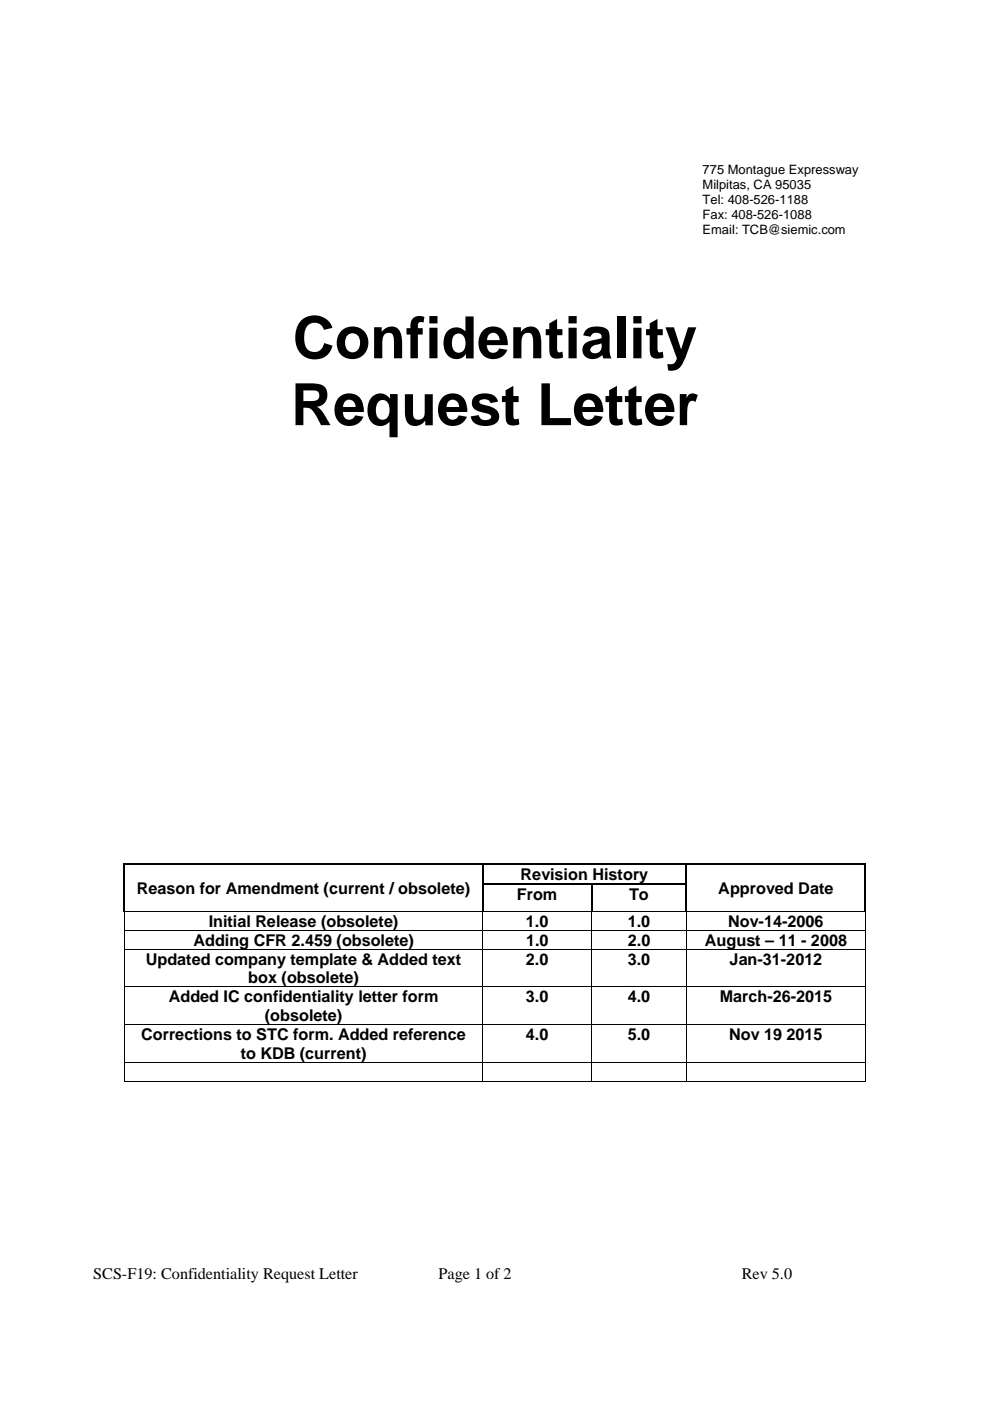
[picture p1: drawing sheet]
<svg xmlns="http://www.w3.org/2000/svg" width="210mm" height="297mm" viewBox="0 0 210 297" stroke-linecap="round" stroke-linejoin="round" font-family="sans-serif">
<defs><g id="words">
<g font-size="12.4">
<text x="62.1" y="76">Confidentiality</text>
<text x="61.7" y="90.1">Request Letter</text>
</g>
<g font-size="3.4">
<text x="29" y="189.5">Reason for Amendment (current / obsolete)</text>
<text x="109.6" y="190.8">From</text>
<text x="110.4" y="186.6">Revision History</text>
<text x="133.4" y="190.8">To</text>
<text x="152.4" y="189.5">Approved Date</text>
<text x="44.3" y="196.4">Initial Release (obsolete)</text>
<text x="111.5" y="196.4">1.0</text>
<text x="133.2" y="196.4">1.0</text>
<text x="154.5" y="196.4">Nov-14-2006</text>
<text x="41" y="200.5">Adding CFR 2.459 (obsolete)</text>
<text x="111.6" y="200.5">1.0</text>
<text x="133.2" y="200.5">2.0</text>
<text x="149.5" y="200.5">August – 11 - 2008</text>
<text x="30.9" y="204.5">Updated company template &amp; Added text</text>
<text x="52.7" y="208.5">box (obsolete)</text>
<text x="111.5" y="204.5">2.0</text>
<text x="133.2" y="204.5">3.0</text>
<text x="154.8" y="204.5">Jan-31-2012</text>
<text x="35.8" y="212.5">Added IC confidentiality letter form</text>
<text x="111.5" y="212.5">3.0</text>
<text x="133.2" y="212.5">4.0</text>
<text x="152.7" y="212.5">March-26-2015</text>
<text x="30" y="220.5">Corrections to STC form. Added reference</text>
<text x="56.2" y="216.5">(obsolete)</text>
<text x="111.5" y="220.5">4.0</text>
<text x="133.2" y="220.5">5.0</text>
<text x="154.6" y="220.5">Nov 19 2015</text>
<text x="51.1" y="224.4">to KDB (current)</text>
<text x="19.8" y="271.2">SCS-F19: Confidentiality Request Letter</text>
<text x="93" y="271.2">Page 1 of 2</text>
<text x="157.3" y="271.2">Rev 5.0</text>
</g>
<g font-size="2.7">
<text x="149" y="37">775 Montague Expressway</text>
<text x="149" y="40.1">Milpitas, CA 95035</text>
<text x="149" y="43.3">Tel: 408-526-1188</text>
<text x="149" y="46.4">Fax: 408-526-1088</text>
<text x="149" y="49.6">Email: TCB@siemic.com</text>
</g>
</g></defs>
<path d="M26.2 183h.4v.3h-.4zM26.2 187.3h.4v.3h-.4zM102.2 183h.3v.3h-.3zM102.2 187.3h.3v.3h-.3zM125.3 187.3h.4v.3h-.4zM145.4 183h.3v.3h-.3zM145.4 187.3h.3v.3h-.3zM183.4 183h.3v.3h-.3zM183.4 187.3h.3v.3h-.3zM183.4 193.2l.3 .1zM183.5 229.2l.1 .1z" fill="#000"/>
<path d="M26.2 183.2h76M26.4 183.3v4M26.4 187.6v5.6M102.3 183.3v4M102.3 187.6v5.6M102.5 183.2h42.9M145.7 183.2h37.7M183.6 183.3v4M183.6 187.6v5.6" fill="none" stroke="#000" stroke-width=".34"/>
<path d="M102.5 187.4h22.8M125.5 187.6v5.6M125.7 187.4h19.7M145.6 183.3v4M145.6 187.6v5.6" fill="none" stroke="#000" stroke-width=".32"/>
<g fill="none" stroke="#000" stroke-width=".21">
<path d="M26.2 193.2h157.2M26.4 197.2l157.2 .1v3.9M26.4 193.3v3.9M26.4 197.3v3.9M102.3 193.3v3.9M102.3 197.3v3.9M125.5 193.3v3.9M125.5 197.3v3.9M145.6 193.3v3.9M145.6 197.3v3.9M183.6 193.3v3.9M26.4 201.3h157.2"/>
<path d="M26.4 209.2h157.2M26.4 217.2h157.2M26.4 201.3v7.9M26.4 209.3v7.9M26.4 217.3v7.8M102.3 201.3v7.9M102.3 209.3v7.9M102.3 217.3v7.8M125.5 201.3v7.9M125.5 209.3v7.9M125.5 217.3v7.8M145.6 201.3v7.9"/>
<path d="M145.6 209.3v7.9M145.6 217.3v7.8M183.6 201.3v7.9M183.6 209.3v7.9M183.6 217.3v7.8M26.4 225.2h157.2M26.4 229.2h75.9M26.4 225.2v4.1M102.3 225.2v4.1M102.4 229.2h23.1M125.5 225.2v4.1M125.5 229.2h20"/>
<path d="M145.6 225.2v4.1M145.6 229.2h37.9M183.6 225.2v4.1"/>
</g>
<use href="#words"/>
</svg>
